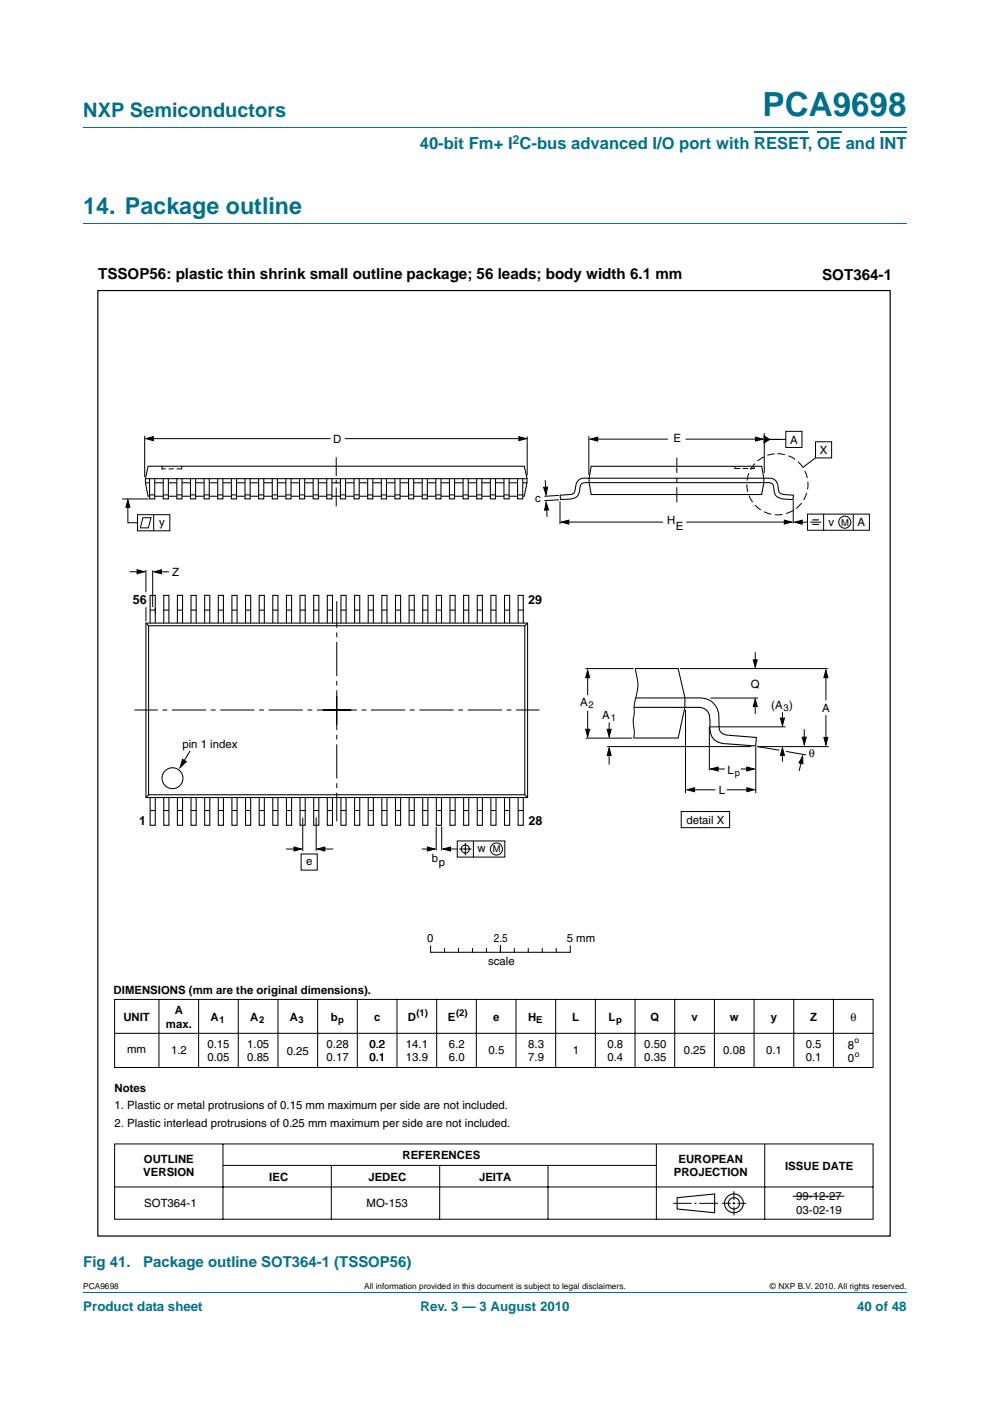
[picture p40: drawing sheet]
<svg xmlns="http://www.w3.org/2000/svg" width="210mm" height="297mm" viewBox="0 0 210 297" stroke-linecap="round" stroke-linejoin="round" font-family="sans-serif">
<defs><g id="words">
<text font-size="7" fill="#00708a" x="161.7" y="24.6">PCA9698</text>
<text font-size="4.9" fill="#00708a" x="17.7" y="45.4">14. Package outline</text>
<text font-size="4.2" fill="#00708a" x="17.7" y="24.9">NXP Semiconductors</text>
<text font-size="3.5" fill="#00708a" x="89" y="31.6">40-bit Fm+ I C-bus advanced I/O port with RESET, OE and INT</text>
<g font-size="3.2">
<text x="20.8" y="59.2">TSSOP56: plastic thin shrink small outline package; 56 leads; body width 6.1 mm</text>
<text x="174.4" y="59.3">SOT364-1</text>
</g>
<g font-size="3.2" fill="#00708a">
<text x="17.7" y="268.6">Fig 41.</text>
<text x="30.4" y="268.6">Package outline SOT364-1 (TSSOP56)</text>
</g>
<g font-size="2.8" fill="#00708a">
<text x="17.7" y="277.9">Product data sheet</text>
<text x="89.2" y="277.9">Rev. 3 — 3 August 2010</text>
<text x="181.8" y="277.9">40 of 48</text>
</g>
<g font-size="2.7">
<text x="28.2" y="128.1">56</text>
<text x="112" y="128.1">29</text>
<text x="29.5" y="174.9">1</text>
<text x="112.1" y="174.9">28</text>
</g>
<text font-size="2.6" fill="#00708a" x="108.7" y="30.5">2</text>
<g font-size="2.4">
<text x="70.7" y="93.9">D</text>
<text x="142.9" y="93.8">E</text>
<text x="167.6" y="94.1">A</text>
<text x="173.9" y="96.3">X</text>
<text x="113.5" y="106.4">c</text>
<text x="33.8" y="111.6">y</text>
<text x="141.5" y="111.2">H</text>
<text x="143.3" y="112.3">E</text>
<text x="175.8" y="111.4">v</text>
<text x="181.9" y="111.6">A</text>
<text x="36.5" y="122.1">Z</text>
<text x="123" y="149.7">A</text>
<text x="159.2" y="145.9">Q</text>
<text x="127.7" y="152.5">A</text>
<text x="163.6" y="150.3">(A )</text>
<text x="174.3" y="151">A</text>
<text x="38.7" y="158.5">pin 1 index</text>
<text x="171.5" y="160.5">θ</text>
<text x="154.3" y="164.1">L</text>
<text x="152.5" y="168.3">L</text>
<text x="145.6" y="174.6">detail X</text>
<text x="64.9" y="183.5">e</text>
<text x="91.6" y="182.9">b</text>
<text x="93.1" y="183.5">p</text>
<text x="101.3" y="180.7">w</text>
<text x="90.6" y="199.8">0</text>
<text x="104.7" y="199.8">2.5</text>
<text x="120.2" y="199.8">5 mm</text>
<text x="103.5" y="204.6">scale</text>
<text x="24.1" y="210.7">DIMENSIONS (mm are the original dimensions).</text>
<text x="37.1" y="214.9">A</text>
<text x="26.2" y="216.4">UNIT</text>
<text x="35.2" y="217.9">max.</text>
<text x="44.7" y="216.4">A</text>
<text x="53.1" y="216.4">A</text>
<text x="61.5" y="216.4">A</text>
<text x="70.2" y="216.4">b</text>
<text x="79.3" y="216.4">c</text>
<text x="86.5" y="216.4">D</text>
<text x="95" y="216.4">E</text>
<text x="104.6" y="216.4">e</text>
<text x="112" y="216.4">H</text>
<text x="121.4" y="216.4">L</text>
<text x="129.1" y="216.4">L</text>
<text x="138" y="216.4">Q</text>
<text x="146.7" y="216.4">v</text>
<text x="154.8" y="216.4">w</text>
<text x="163.5" y="216.4">y</text>
<text x="171.8" y="216.4">Z</text>
<text x="180.4" y="216.4">θ</text>
<text x="27" y="223.4">mm</text>
<text x="36.3" y="223.5">1.2</text>
<text x="44" y="222.1">0.15</text>
<text x="44" y="225">0.05</text>
<text x="52.4" y="222.1">1.05</text>
<text x="52.4" y="225">0.85</text>
<text x="60.8" y="223.6">0.25</text>
<text x="69.3" y="222.1">0.28</text>
<text x="69.3" y="225">0.17</text>
<text x="78.4" y="222.1">0.2</text>
<text x="78.4" y="225">0.1</text>
<text x="86.1" y="222.1">14.1</text>
<text x="86.1" y="225">13.9</text>
<text x="95.2" y="222.1">6.2</text>
<text x="95.2" y="225">6.0</text>
<text x="103.6" y="223.6">0.5</text>
<text x="112" y="222.1">8.3</text>
<text x="112" y="225">7.9</text>
<text x="121.5" y="223.6">1</text>
<text x="128.8" y="222.1">0.8</text>
<text x="128.8" y="225">0.4</text>
<text x="136.6" y="222.1">0.50</text>
<text x="136.6" y="225">0.35</text>
<text x="145" y="223.6">0.25</text>
<text x="153.4" y="223.6">0.08</text>
<text x="162.5" y="223.6">0.1</text>
<text x="170.9" y="222.1">0.5</text>
<text x="170.9" y="225">0.1</text>
<text x="179.8" y="222.3">8</text>
<text x="179.8" y="225.2">0</text>
<text x="24.3" y="231.6">Notes</text>
<text x="24.3" y="235.2">1. Plastic or metal protrusions of 0.15 mm maximum per side are not included.</text>
<text x="24.3" y="238.8">2. Plastic interlead protrusions of 0.25 mm maximum per side are not included.</text>
<text x="85.4" y="245.8">REFERENCES</text>
<text x="30.4" y="249.4">VERSION</text>
<text x="30.5" y="246.5">OUTLINE</text>
<text x="57.1" y="250.4">IEC</text>
<text x="78.1" y="250.4">JEDEC</text>
<text x="101.6" y="250.4">JEITA</text>
<text x="142.9" y="249.4">PROJECTION</text>
<text x="143.9" y="246.5">EUROPEAN</text>
<text x="166.5" y="248">ISSUE DATE</text>
<text x="30.6" y="256">SOT364-1</text>
<text x="77.8" y="256">MO-153</text>
<text x="168.9" y="254.4">99-12-27</text>
<text x="168.9" y="257.4">03-02-19</text>
</g>
<g font-size="2">
<text x="178.4" y="111.4">M</text>
<text x="124.8" y="150.2">2</text>
<text x="129.6" y="153">1</text>
<text x="166.2" y="150.7">3</text>
<text x="155.9" y="164.5">p</text>
<text x="104.5" y="180.7">M</text>
<text x="88.3" y="215.5">(1)</text>
<text x="96.7" y="215.5">(2)</text>
<text x="46.6" y="216.9">1</text>
<text x="54.9" y="216.9">2</text>
<text x="63.3" y="216.9">3</text>
<text x="71.8" y="216.9">p</text>
<text x="113.8" y="216.9">E</text>
<text x="130.7" y="216.9">p</text>
</g>
<g font-size="1.8">
<text x="181.3" y="221.1">o</text>
<text x="181.3" y="224">o</text>
<text x="17.7" y="273.3">PCA9698</text>
<text x="77.3" y="273.3">All information provided in this document is subject to legal disclaimers.</text>
<text x="163.3" y="273.3">© NXP B.V. 2010. All rights reserved.</text>
</g>
</g></defs>
<path d="M17.7 27h174.6M17.7 47.4h174.6M17.7 273.9h174.6" fill="none" stroke="#00708a" stroke-width=".21"/>
<path d="M160 28h11.3M173.3 28h5.1M186.6 28h5.7" fill="none" stroke="#00708a" stroke-width=".36"/>
<g fill="none" stroke="#000" stroke-width=".21">
<path d="M30.7 92.4v8.7M31.9 93h38.2M34.4 98.8v.6M38.5 98.8v.6M73.1 93h37.7M111.8 92.5v8.3M124.9 92.4v8.3M125.9 93.1h15.8M145.4 93.1h15.6M155.9 98.9v.4h1.1M157.6 99.3h1.1M160 98.9v.4h-.9"/>
<path d="M162.1 91.8v8.5M162.6 93.2h4M166.7 91.5h3.4v3.4h-3.4zM173 93.7h3.4v3.4h-3.4zM173 97.1l-2.7 2M25.9 105.8h5.6M27.1 106.6v4.2h2.1M29.2 109.1h6.8v3.4h-6.8zM30.3 109.8h1.7l-.5 2.1h-1.7zM32.6 109.1v3.4M115.6 101.8l.2 2.5M115.9 107.1l.1 2.5"/>
<path d="M118.5 105l-3 .2M118.6 106l-3.1 .2M118.8 106.3v4.9M119.9 110.7h20.7M145.6 110.7h21.3M168.2 106v5M169.4 110.7h1.9M171.3 109h13.1v3.4h-13.1zM171.8 110.7h2.4M174.7 109v3.4M181 109v3.4M27.5 121.2h2.6"/>
<path d="M30.9 120.8v4.8M31 128.8v3M32.4 120.9v7.8M33 128.9v1.1M33.3 121.2h2.5M160.2 138.3v2.4M40.3 159.2l-1.9 3.1M124.2 141.8h10.2M124.2 156.5h9.8M124.6 142.7v4.7M124.6 150.7v4.8M128.8 158.3h30.5"/>
<path d="M129.2 153.2v2.5M129.2 159.5v2.6M134.7 141.7a10 10 0 0 1 0 6.8l-.2 1.3v1.3a8.1 8.1 0 0 0 .1 4.1l-.2 1.3M144.2 141.8h31.4M145.4 150.5v17.7M150.5 154.1v9.2M150.6 154.1h16M150.7 148h10.1M160.2 149v2.4M160.3 158.4v9.8M166 151v1.9M166 159.6v1.9"/>
<path d="M166.7 159.3l4.3 .8M170.6 154.6v2.6M175.2 143.1v5.4M175.2 151.6v5.3M175.8 158.3h-15.2l4.7 .8M64.2 173.4v7M67.1 173.3v7.1M92.5 175.3v5M93.7 175.3v5M97 178.3h10.1v3.4h-10.1zM98.7 178.7v2.7M100.4 178.3v3.4"/>
<path d="M144.5 172.1h10.2v3.4h-10.2zM146.4 167.5h5.3M151.6 163h2.2M154.2 167.5h5M157.1 163h1.8M170.1 160.9l-.6 2.6M60.6 180h2.6M63.9 181.1h3.4v3.4h-3.4zM68.1 180h2.6M89.5 180h2M94.8 180h2.2M97.4 180h2.6"/>
<path d="M24.3 211.9h160.9v14.4h-160.9zM24.3 219.1h160.9M33.7 211.9v14.4M42.1 211.9v14.4M50.5 211.9v14.4M59 211.9v14.4M67.4 211.9v14.4M75.8 211.9v14.4M84.2 211.8v14.5M91.3 200.6v1.3M91.4 201.9h29.5M92.6 211.9v14.4"/>
<path d="M94.3 201.1v.8M97.2 201.1v.8M100.2 201.1v.8M101 211.9v14.4M103.2 201.1v.8M106.1 200.6v1.3M106.2 200.6v1.3M109.1 201.1v.8M109.4 211.9v14.4M112 201.1v.8M115 201.1v.8M117.9 211.9v14.4"/>
<path d="M118 201.1v.8M121 200.6v1.3M126.3 211.9v14.4M134.7 211.9v14.4M143.1 211.9v14.4M151.5 211.9v14.4M159.9 211.8v14.5M168.4 211.9v14.4M176.8 211.9v14.4M24.3 242.5h160.9v16h-160.9zM24.3 251.7h160.9M47.3 242.6v15.9"/>
<path d="M47.3 247.1h91.8M70.3 247.1v11.4M93.3 247.1v11.4M116.2 247.1v11.4M139.2 242.6v15.9M142.8 255.1h3.9M147.3 255.1h.4M148.3 255.1h4M153.2 255.1h1.8M155.4 255.1h.6M155.7 252.6v1.8M155.7 254.9v.5"/>
<path d="M155.7 255.8v1.9M156.4 255.1h1.8M162.2 242.6v15.9M168.1 253.6h11"/>
<circle cx="179.2" cy="110.7" r="1.28"/>
<circle cx="98.7" cy="180" r=".86"/>
<circle cx="105.3" cy="180" r="1.28"/>
</g>
<g fill="none" stroke="#000" stroke-width=".23">
<path d="M134.5 150h10.9a9.5 9.5 0 0 1 4.1 .3 2.7 2.7 0 0 1 1.1 2.8v.8a3.1 3.1 0 0 0 3.1 3.8l6.6 .5 .1-1.8-5.9-.5M143.6 253.9l8-.8v4l-8-.8z"/>
<circle cx="155.7" cy="255.1" r="1.99"/>
<circle cx="155.7" cy="255.1" r="1.2"/>
</g>
<g fill="#000" stroke="#000" stroke-width=".21">
<path d="M30.9 93l1.6-.4v.8zM110.1 92.6l1.5 .4-1.5 .4zM125.2 93.1l1.6-.4v.8zM160.2 92.7l1.6 .4-1.6 .4zM162.1 92.4l1.1 .8-1.1 .7zM27.1 106l.4 1.6h-.8zM115.3 103.3h.8l-.3 1.6zM115.8 106.6l.6 1.5-.9 .1zM119.1 110.7l1.5-.4v.8zM166.3 110.3l1.6 .4-1.6 .4zM168.6 110.7l1.5-.4v.8zM29.1 120.8l1.6 .4-1.6 .4z"/>
<path d="M32.7 121.2l1.6-.4v.9zM159.8 139.9h.8l-.4 1.6zM124.6 142.1l.5 1.6h-.9zM124.2 154.6h.9l-.5 1.6zM128.8 154.6h.8l-.4 1.6zM160.2 148.2l.4 1.6h-.8zM165.5 152.2h.9l-.4 1.6zM170.2 156.3h.8l-.4 1.6zM175.2 142.1l.4 1.6h-.9zM174.7 156.3h.9l-.4 1.6zM38.7 161l.8 .5-1.3 1.2zM62.4 179.6l1.5 .4-1.5 .4z"/>
<path d="M90.6 179.6l1.6 .4-1.6 .4zM129.2 158.6l.4 1.6h-.8zM145.7 167.4l1.6-.4v.9zM150.7 163l1.6-.4v.9zM158.4 162.6l1.6 .4-1.6 .5zM158.4 167l1.6 .4-1.6 .5zM166 158.6l.4 1.6h-.9zM170.2 160.3l.1 1.6-.8-.1zM67.3 180l1.6-.4v.8zM94 180l1.6-.4v.8z"/>
</g>
<path d="M143.6 97v9.6" fill="none" stroke="#000" stroke-width=".21" stroke-dasharray="3.2 1 1 1" stroke-linecap="butt"/>
<circle cx="164.9" cy="102.7" r="6.5" fill="none" stroke="#000" stroke-width=".21" stroke-dasharray="1.6 .8" stroke-linecap="butt"/>
<g fill="none" stroke="#000" stroke-width=".22">
<path d="M125.4 98.9h36.2l.4 2.5v.9l-.4 2.5h-36.2l-.4-2.5v-.9zM30.8 101.5h81M30.8 102.4h.9M31.7 105.2h-.3l-.6-2.8v-.9l.6-2.7h79.8l.6 2.7v.9l-.6 2.8h-.3M31.7 101.5v4.3h1.1v-4.3M31.7 104.9h1.1M32.8 105.2h1.8M32.8 102.4h1.8M34.6 101.5v4.3h1.1v-4.3M34.6 104.9h1.1M35.7 105.2h1.8M35.7 102.4h1.8"/>
<path d="M37.5 101.5v4.3h1.1v-4.3M37.5 104.9h1.1M38.6 105.2h1.8M38.6 102.4h1.8M40.4 101.5v4.3h1.1v-4.3M40.4 104.9h1.1M41.5 105.2h1.8M41.5 102.4h1.8M43.3 101.5v4.3h1.1v-4.3M43.3 104.9h1.1M44.4 105.2h1.8M44.4 102.4h1.8"/>
<path d="M46.2 101.5v4.3h1.1v-4.3M46.2 104.9h1.1M47.3 105.2h1.8M47.3 102.4h1.8M49.1 101.5v4.3h1.1v-4.3M49.1 104.9h1.1M50.2 105.2h1.8M50.2 102.4h1.8M52 101.5v4.3h1.1v-4.3M52 104.9h1.1M53.1 105.2h1.8M53.1 102.4h1.8"/>
<path d="M54.9 101.5v4.3h1v-4.3M54.9 104.9h1M56 105.2h1.8M56 102.4h1.8M57.7 101.5v4.3h1.1v-4.3M57.7 104.9h1.1M58.8 105.2h1.8M58.8 102.4h1.8M60.6 101.5v4.3h1.1v-4.3M60.6 104.9h1.1M61.7 105.2h1.8M61.7 102.4h1.8"/>
<path d="M63.5 101.5v4.3h1.1v-4.3M63.5 104.9h1.1M64.6 105.2h1.8M64.6 102.4h1.8M66.4 101.5v4.3h1.1v-4.3M66.4 104.9h1.1M67.5 105.2h1.8M67.5 102.4h1.8M69.3 101.5v4.3h1.1v-4.3M69.3 104.9h1.1M70.4 105.2h1.8M70.4 102.4h1.8"/>
<path d="M72.2 101.5v4.3h1.1v-4.3M72.2 104.9h1.1M73.3 105.2h1.8M73.3 102.4h1.8M75.1 101.5v4.3h1.1v-4.3M75.1 104.9h1.1M76.2 105.2h1.8M76.2 102.4h1.8M78 101.5v4.3h1.1v-4.3M78 104.9h1.1M79.1 105.2h1.8M79.1 102.4h1.8"/>
<path d="M80.9 101.5v4.3h1.1v-4.3M80.9 104.9h1.1M82 105.2h1.8M82 102.4h1.8M83.8 101.5v4.3h1.1v-4.3M83.8 104.9h1.1M84.9 105.2h1.8M84.9 102.4h1.8M86.7 101.5v4.3h1v-4.3M86.7 104.9h1M87.8 105.2h1.7M87.8 102.4h1.7"/>
<path d="M89.5 101.5v4.3h1.1v-4.3M89.5 104.9h1.1M90.7 105.2h1.7M90.7 102.4h1.7M92.4 101.5v4.3h1.1v-4.3M92.4 104.9h1.1M93.5 105.2h1.8M93.5 102.4h1.8M95.3 101.5v4.3h1.1v-4.3M95.3 104.9h1.1M96.4 105.2h1.8M96.4 102.4h1.8"/>
<path d="M98.2 101.5v4.3h1.1v-4.3M98.2 104.9h1.1M99.3 105.2h1.8M99.3 102.4h1.8M101.1 101.5v4.3h1.1v-4.3M101.1 104.9h1.1M102.2 105.2h1.8M102.2 102.4h1.8M104 101.5v4.3h1.1v-4.3M104 104.9h1.1M105.1 105.2h1.8M105.1 102.4h1.8"/>
<path d="M106.9 101.5v4.3h1.1v-4.3M106.9 104.9h1.1M108 105.2h1.8M108 102.4h1.8M109.8 101.5v4.3h1.1v-4.3M109.8 104.9h1.1M110.9 102.4h.9M118.8 105l2.1-.2a1.12 1.12 0 0 0 1.2-1.3 2.03 2.03 0 0 1 2.6-2.1h37.3a3.4 3.4 0 0 1 2.5 .5 4.4 4.4 0 0 1 .7 2.4 3.5 3.5 0 0 0 2.8 .7h.3a.62 .62 0 0 1-.4 .9 5.7 5.7 0 0 1-3.2-.7l-.4-.5-.1-.9a1.3 1.3 0 0 0-1.8-1.5h-38a1.22 1.22 0 0 0-1.4 1.5 1.92 1.92 0 0 1-2.2 2l-1.7 .1a.61 .61 0 0 1-.3-.9zM31 132.1h80.9v37h-80.9zM31 132.1l.5 .6M31.5 132.7h79.8v35.8h-79.8zM31.8 132.1v-5.9h1.1v5.9"/>
<path d="M31.8 129.4h1.1M34.7 132.1v-5.9h1.1v5.9M34.7 129.4h1.1M37.6 132.1v-5.9h1.1v5.9M37.6 129.4h1.1M40.5 132.1v-5.9h1.1v5.9M40.5 129.4h1.1M43.4 132.1v-5.9h1.1v5.9M43.4 129.4h1.1M46.3 132.1v-5.9h1.1v5.9M46.3 129.4h1.1M49.2 132.1v-5.9h1.1v5.9"/>
<path d="M49.2 129.4h1.1M52.1 132.1v-5.9h1.1v5.9M52.1 129.4h1.1M55 132.1v-5.9h1.1v5.9M55 129.4h1.1M57.9 132.1v-5.9h1.1v5.9M57.9 129.4h1.1M60.8 132.1v-5.9h1v5.9M60.8 129.4h1M63.6 132.1v-5.9h1.1v5.9M63.6 129.4h1.1M66.5 132.1v-5.9h1.1v5.9"/>
<path d="M66.5 129.4h1.1M69.4 132.1v-5.9h1.1v5.9M69.4 129.4h1.1M72.3 132.1v-5.9h1.1v5.9M72.3 129.4h1.1M75.2 132.1v-5.9h1.1v5.9M75.2 129.4h1.1M78.1 132.1v-5.9h1.1v5.9M78.1 129.4h1.1M81 132.1v-5.9h1.1v5.9M81 129.4h1.1M83.9 132.1v-5.9h1.1v5.9"/>
<path d="M83.9 129.4h1.1M86.8 132.1v-5.9h1.1v5.9M86.8 129.4h1.1M89.7 132.1v-5.9h1.1v5.9M89.7 129.4h1.1M92.6 132.1v-5.9h1v5.9M92.6 129.4h1M95.4 132.1v-5.9h1.1v5.9M95.4 129.4h1.1M98.3 132.1v-5.9h1.1v5.9M98.3 129.4h1.1M101.2 132.1v-5.9h1.1v5.9"/>
<path d="M101.2 129.4h1.1M104.1 132.1v-5.9h1.1v5.9M104.1 129.4h1.1M107 132.1v-5.9h1.1v5.9M107 129.4h1.1M109.9 132.1v-5.9h1.1v5.9M109.9 129.4h1.1M111.9 132.1l-.6 .6M134.7 141.7h9.1l1.5 6.2v2l-1.5 6.6h-9.4M134.9 148h10.8a11.6 11.6 0 0 1 4.7 .4 4.2 4.2 0 0 1 2.1 4.3v.7a1.95 1.95 0 0 0 2 2.5M31.5 168.5l-.5 .6M31.8 169.1v5.9h1.1v-5.9"/>
<path d="M31.8 171.8h1.1M34.7 169.1v5.9h1.1v-5.9M34.7 171.8h1.1M37.6 169.1v5.9h1.1v-5.9M37.6 171.8h1.1M40.5 169.1v5.9h1.1v-5.9M40.5 171.8h1.1M43.4 169.1v5.9h1.1v-5.9M43.4 171.8h1.1M46.3 169.1v5.9h1.1v-5.9M46.3 171.8h1.1M49.2 169.1v5.9h1.1v-5.9"/>
<path d="M49.2 171.8h1.1M52.1 169.1v5.9h1.1v-5.9M52.1 171.8h1.1M55 169.1v5.9h1.1v-5.9M55 171.8h1.1M57.9 169.1v5.9h1.1v-5.9M57.9 171.8h1.1M60.8 169.1v5.9h1v-5.9M60.8 171.8h1M63.6 169.1v5.9h1.1v-5.9M63.6 171.8h1.1M66.5 169.1v5.9h1.1v-5.9"/>
<path d="M66.5 171.8h1.1M69.4 169.1v5.9h1.1v-5.9M69.4 171.8h1.1M72.3 169.1v5.9h1.1v-5.9M72.3 171.8h1.1M75.2 169.1v5.9h1.1v-5.9M75.2 171.8h1.1M78.1 169.1v5.9h1.1v-5.9M78.1 171.8h1.1M81 169.1v5.9h1.1v-5.9M81 171.8h1.1M83.9 169.1v5.9h1.1v-5.9"/>
<path d="M83.9 171.8h1.1M86.8 169.1v5.9h1.1v-5.9M86.8 171.8h1.1M89.7 169.1v5.9h1.1v-5.9M89.7 171.8h1.1M92.6 169.1v5.9h1v-5.9M92.6 171.8h1M95.4 169.1v5.9h1.1v-5.9M95.4 171.8h1.1M98.3 169.1v5.9h1.1v-5.9M98.3 171.8h1.1M101.2 169.1v5.9h1.1v-5.9"/>
<path d="M101.2 171.8h1.1M104.1 169.1v5.9h1.1v-5.9M104.1 171.8h1.1M107 169.1v5.9h1.1v-5.9M107 171.8h1.1M109.9 169.1v5.9h1.1v-5.9M109.9 171.8h1.1M111.3 168.5l.6 .6"/>
<circle cx="36.6" cy="165" r="2.22"/>
</g>
<path d="M172.3 110.2h1.4M172.3 111.2h1.4" fill="none" stroke="#000" stroke-width=".24"/>
<path d="M20.8 61.6h168v200.5h-168z" fill="none" stroke="#000" stroke-width=".25"/>
<path d="M71.3 107.4v-10.5" fill="none" stroke="#000" stroke-width=".21" stroke-dasharray="4 .8 .8 .8" stroke-linecap="butt"/>
<path d="M38.4 99.4h-4" fill="none" stroke="#000" stroke-width=".21" stroke-dasharray=".8"/>
<path d="M68.4 150.5h46M71.4 147.6v26.5M71.4 153.6v-26.1M74.5 150.5h-46" fill="none" stroke="#000" stroke-width=".21" stroke-dasharray="7.2 1 1 1" stroke-linecap="butt"/>
<use href="#words"/>
</svg>
